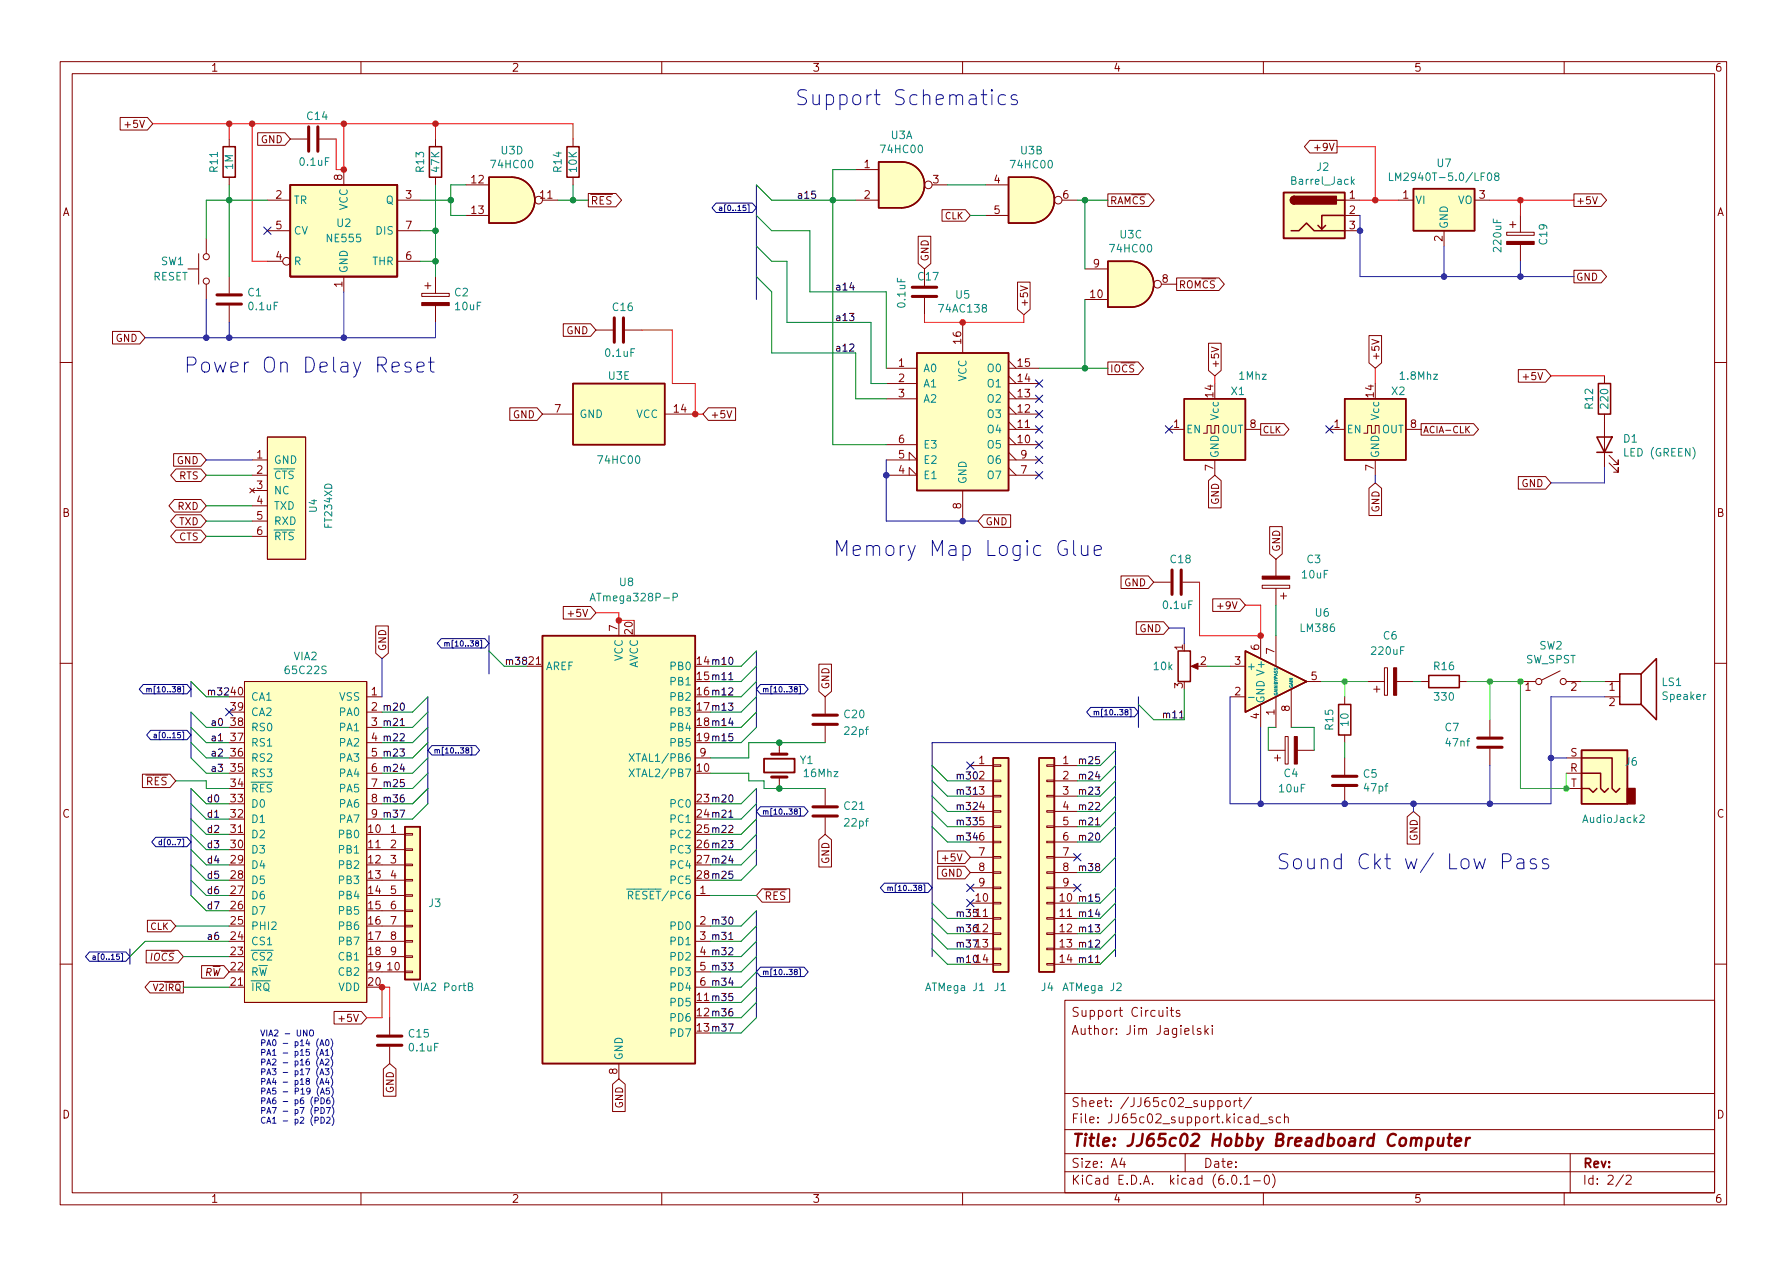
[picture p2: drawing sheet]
<svg xmlns="http://www.w3.org/2000/svg" width="297mm" height="210mm" viewBox="0 0 297 210" stroke-linecap="round" stroke-linejoin="round" font-family="sans-serif">
<defs><g id="words">
<g font-size="3.5" fill="#0000c2">
<text x="132.1" y="17.5">Support Schematics</text>
<text x="30.5" y="62">Power On Delay Reset</text>
<text x="138.4" y="92.4">Memory Map Logic Glue</text>
<text x="212.1" y="144.5">Sound Ckt w/ Low Pass</text>
</g>
<text font-size="2.8" fill="#840000" x="178" y="190.6">Title: JJ65c02 Hobby Breadboard Computer</text>
<g font-size="2.1" fill="#840000">
<text x="178" y="172">Author: Jim Jagielski</text>
<text x="178" y="169">Support Circuits</text>
<text x="178" y="184">Sheet: /JJ65c02_support/</text>
<text x="178" y="186.7">File: JJ65c02_support.kicad_sch</text>
<text x="178" y="196.9">KiCad E.D.A. kicad (6.0.1-0)</text>
<text x="178" y="194.1">Size: A4</text>
<text x="200" y="194.1">Date:</text>
<text x="263" y="194.1">Rev:</text>
<text x="263" y="196.9">Id: 2/2</text>
</g>
<g font-size="1.8" fill="#840000">
<text x="35" y="11.9">1</text>
<text x="85" y="11.9">2</text>
<text x="135" y="11.9">3</text>
<text x="185" y="11.9">4</text>
<text x="235" y="11.9">5</text>
<text x="285" y="11.9">6</text>
<text x="56.9" y="30" transform="rotate(-90 56.9 30)">8</text>
<text x="143.7" y="27.9">1</text>
<text x="10.3" y="35.9">A</text>
<text x="45.9" y="33">2</text>
<text x="67.5" y="33">3</text>
<text x="78.4" y="30.5">12</text>
<text x="78.4" y="35.6">13</text>
<text x="89.8" y="33">11</text>
<text x="98.1" y="34">~{RES}</text>
<text x="143.7" y="33">2</text>
<text x="155.1" y="30.5">3</text>
<text x="165.2" y="30.5">4</text>
<text x="165.2" y="35.6">5</text>
<text x="176.7" y="33">6</text>
<text x="224.3" y="33">1</text>
<text x="224.3" y="35.6">2</text>
<text x="233.2" y="33">1</text>
<text x="245.9" y="33">3</text>
<text x="285.3" y="35.9">A</text>
<text x="45.9" y="38.1">5</text>
<text x="67.5" y="38.1">7</text>
<text x="224.3" y="38.1">3</text>
<text x="239.8" y="40.1" transform="rotate(-90 239.8 40.1)">2</text>
<text x="45.9" y="43.2">4</text>
<text x="56.9" y="47.7" transform="rotate(-90 56.9 47.7)">1</text>
<text x="67.5" y="43.2">6</text>
<text x="181.8" y="44.4">9</text>
<text x="193.2" y="47">8</text>
<text x="181.3" y="49.5">10</text>
<text x="159.8" y="57.1" transform="rotate(-90 159.8 57.1)">16</text>
<text x="149.4" y="61">1</text>
<text x="149.4" y="63.5">2</text>
<text x="169.2" y="63.5">14</text>
<text x="169.2" y="61">15</text>
<text x="92.2" y="68.6">7</text>
<text x="112" y="68.6">14</text>
<text x="149.4" y="66">3</text>
<text x="169.2" y="71.1">11</text>
<text x="169.2" y="68.6">12</text>
<text x="169.2" y="66">13</text>
<text x="195.1" y="71.1">1</text>
<text x="201.7" y="66" transform="rotate(-90 201.7 66)">14</text>
<text x="207.8" y="71.1">8</text>
<text x="221.8" y="71.1">1</text>
<text x="228.3" y="66" transform="rotate(-90 228.3 66)">14</text>
<text x="234.5" y="71.1">8</text>
<text x="42.7" y="76.2">1</text>
<text x="149.4" y="76.2">5</text>
<text x="149.4" y="73.7">6</text>
<text x="169.2" y="73.7">10</text>
<text x="169.7" y="76.2">9</text>
<text x="42.7" y="78.7">2</text>
<text x="42.7" y="81.3">3</text>
<text x="42.7" y="83.8">4</text>
<text x="149.4" y="78.7">4</text>
<text x="169.7" y="78.7">7</text>
<text x="201.7" y="78.2" transform="rotate(-90 201.7 78.2)">7</text>
<text x="228.3" y="78.2" transform="rotate(-90 228.3 78.2)">7</text>
<text x="10.3" y="85.9">B</text>
<text x="42.7" y="86.4">5</text>
<text x="42.7" y="88.9">6</text>
<text x="159.8" y="84.6" transform="rotate(-90 159.8 84.6)">8</text>
<text x="285.3" y="85.9">B</text>
<text x="102.6" y="104.9" transform="rotate(-90 102.6 104.9)">7</text>
<text x="105.2" y="105.4" transform="rotate(-90 105.2 105.4)">20</text>
<text x="87.9" y="110.5">21</text>
<text x="196.6" y="108.1" transform="rotate(-90 196.6 108.1)">1</text>
<text x="199.5" y="110.5">2</text>
<text x="205.2" y="110.5">3</text>
<text x="209.3" y="108.1" transform="rotate(-90 209.3 108.1)">6</text>
<text x="211.8" y="108.7" transform="rotate(-90 211.8 108.7)">7</text>
<text x="217.9" y="113">5</text>
<text x="38.4" y="118.1">39</text>
<text x="38.4" y="115.6">40</text>
<text x="61.7" y="115.6">1</text>
<text x="196.6" y="114.4" transform="rotate(-90 196.6 114.4)">3</text>
<text x="205.2" y="115.6">2</text>
<text x="209.3" y="119.5" transform="rotate(-90 209.3 119.5)">4</text>
<text x="211.8" y="118.9" transform="rotate(-90 211.8 118.9)">1</text>
<text x="214.4" y="118.2" transform="rotate(-90 214.4 118.2)">8</text>
<text x="253.5" y="114.8">1</text>
<text x="261.1" y="114.8">2</text>
<text x="267.5" y="114.8">1</text>
<text x="267.5" y="117.3">2</text>
<text x="38.4" y="125.7">36</text>
<text x="38.4" y="123.2">37</text>
<text x="38.4" y="120.6">38</text>
<text x="116.3" y="125.7">9</text>
<text x="261" y="125.7">S</text>
<text x="22.9" y="130.5">~{RES}</text>
<text x="38.4" y="130.8">34</text>
<text x="38.4" y="128.3">35</text>
<text x="115.9" y="128.3">10</text>
<text x="162.7" y="127">1</text>
<text x="162.7" y="129.5">2</text>
<text x="176.7" y="127">1</text>
<text x="176.7" y="129.5">2</text>
<text x="261" y="128.3">R</text>
<text x="261.1" y="130.8">T</text>
<text x="10.3" y="135.9">C</text>
<text x="38.4" y="135.9">32</text>
<text x="38.4" y="133.3">33</text>
<text x="162.7" y="132.1">3</text>
<text x="162.7" y="134.6">4</text>
<text x="162.7" y="137.2">5</text>
<text x="176.7" y="132.1">3</text>
<text x="176.7" y="134.6">4</text>
<text x="176.7" y="137.2">5</text>
<text x="285.3" y="135.9">C</text>
<text x="38.4" y="143.5">29</text>
<text x="38.4" y="141">30</text>
<text x="38.4" y="138.4">31</text>
<text x="61.2" y="138.4">10</text>
<text x="61.2" y="141">11</text>
<text x="61.2" y="143.5">12</text>
<text x="64.9" y="138.4">1</text>
<text x="64.9" y="141">2</text>
<text x="64.9" y="143.5">3</text>
<text x="162.7" y="142.2">7</text>
<text x="176.7" y="139.7">6</text>
<text x="176.7" y="142.2">7</text>
<text x="38.4" y="148.6">27</text>
<text x="38.4" y="146">28</text>
<text x="61.2" y="146">13</text>
<text x="61.2" y="148.6">14</text>
<text x="64.9" y="146">4</text>
<text x="64.9" y="148.6">5</text>
<text x="116.3" y="148.6">1</text>
<text x="127" y="149.6">~{RES}</text>
<text x="162.2" y="149.9">10</text>
<text x="162.7" y="144.8">8</text>
<text x="162.7" y="147.3">9</text>
<text x="176.7" y="144.8">8</text>
<text x="176.7" y="147.3">9</text>
<text x="38.4" y="153.7">25</text>
<text x="38.4" y="151.1">26</text>
<text x="61.2" y="151.1">15</text>
<text x="61.2" y="153.7">16</text>
<text x="64.9" y="151.1">6</text>
<text x="64.9" y="153.7">7</text>
<text x="38.4" y="161.3">22</text>
<text x="38.4" y="158.7">23</text>
<text x="38.4" y="156.2">24</text>
<text x="61.2" y="156.2">17</text>
<text x="61.2" y="158.7">18</text>
<text x="61.2" y="161.3">19</text>
<text x="64.4" y="161.3">10</text>
<text x="64.9" y="156.2">8</text>
<text x="64.9" y="158.7">9</text>
<text x="38.4" y="163.8">21</text>
<text x="61.2" y="163.8">20</text>
<text x="102.6" y="178.5" transform="rotate(-90 102.6 178.5)">8</text>
<text x="10.3" y="185.9">D</text>
<text x="285.3" y="185.9">D</text>
<text x="35" y="199.9">1</text>
<text x="85" y="199.9">2</text>
<text x="135" y="199.9">3</text>
<text x="185" y="199.9">4</text>
<text x="235" y="199.9">5</text>
<text x="285" y="199.9">6</text>
</g>
<g font-size="1.8" fill="#008484">
<text x="51.1" y="19.9">C14</text>
<text x="148.1" y="23.1">U3A</text>
<text x="36.2" y="28.5" transform="rotate(-90 36.2 28.5)">R11</text>
<text x="38.7" y="28.1" transform="rotate(-90 38.7 28.1)">1M</text>
<text x="49.9" y="27.6">0.1uF</text>
<text x="70.5" y="28.5" transform="rotate(-90 70.5 28.5)">R13</text>
<text x="73" y="28.5" transform="rotate(-90 73 28.5)">47K</text>
<text x="81.8" y="28">74HC00</text>
<text x="83.3" y="25.6">U3D</text>
<text x="93.3" y="28.5" transform="rotate(-90 93.3 28.5)">R14</text>
<text x="95.9" y="28.5" transform="rotate(-90 95.9 28.5)">10K</text>
<text x="146.6" y="25.4">74HC00</text>
<text x="168.2" y="28">74HC00</text>
<text x="169.7" y="25.6">U3B</text>
<text x="218.9" y="28.4">J2</text>
<text x="238.9" y="27.8">U7</text>
<text x="48.8" y="33.9">TR</text>
<text x="57.8" y="35" transform="rotate(-90 57.8 35)">VCC</text>
<text x="64.2" y="33.9">Q</text>
<text x="214.9" y="30.7">Barrel_Jack</text>
<text x="232.4" y="30.1">LM2940T-5.0/LF08</text>
<text x="235.2" y="33.9">VI</text>
<text x="242.3" y="33.9">VO</text>
<text x="48.8" y="39">CV</text>
<text x="54.4" y="40.3">NE555</text>
<text x="56" y="37.7">U2</text>
<text x="62.6" y="39">DIS</text>
<text x="184.7" y="42">74HC00</text>
<text x="186.2" y="39.6">U3C</text>
<text x="240.7" y="38.1" transform="rotate(-90 240.7 38.1)">GND</text>
<text x="249.6" y="41.7" transform="rotate(-90 249.6 41.7)">220uF</text>
<text x="257.2" y="40.6" transform="rotate(-90 257.2 40.6)">C19</text>
<text x="25.4" y="46.6">RESET</text>
<text x="26.8" y="44.1">SW1</text>
<text x="48.8" y="44.1">R</text>
<text x="57.8" y="45.5" transform="rotate(-90 57.8 45.5)">GND</text>
<text x="61.9" y="44.1">THR</text>
<text x="152.7" y="46.6">C17</text>
<text x="41.2" y="49.2">C1</text>
<text x="41.4" y="51.6">0.1uF</text>
<text x="75.6" y="49.2">C2</text>
<text x="75.7" y="51.6">10uF</text>
<text x="101.9" y="51.7">C16</text>
<text x="150.5" y="51" transform="rotate(-90 150.5 51)">0.1uF</text>
<text x="156.3" y="51.9">74AC138</text>
<text x="158.9" y="49.6">U5</text>
<text x="100.7" y="59.3">0.1uF</text>
<text x="101.1" y="63.1">U3E</text>
<text x="153.4" y="61.8">A0</text>
<text x="153.4" y="64.4">A1</text>
<text x="160.7" y="63.4" transform="rotate(-90 160.7 63.4)">VCC</text>
<text x="164.3" y="64.4">O1</text>
<text x="164.3" y="61.8">O0</text>
<text x="204.7" y="65.7">X1</text>
<text x="206" y="63.1">1Mhz</text>
<text x="231.3" y="65.7">X2</text>
<text x="232.9" y="63.1">1.8Mhz</text>
<text x="96.3" y="69.5">GND</text>
<text x="105.7" y="69.5">VCC</text>
<text x="153.4" y="66.9">A2</text>
<text x="164.3" y="69.5">O3</text>
<text x="164.3" y="66.9">O2</text>
<text x="202.6" y="69.7" transform="rotate(-90 202.6 69.7)">Vcc</text>
<text x="229.2" y="69.7" transform="rotate(-90 229.2 69.7)">Vcc</text>
<text x="264.8" y="67.9" transform="rotate(-90 264.8 67.9)">R12</text>
<text x="267.3" y="67.8" transform="rotate(-90 267.3 67.8)">220</text>
<text x="45.5" y="77.1">GND</text>
<text x="99.6" y="77.1">74HC00</text>
<text x="153.4" y="77.1">E2</text>
<text x="153.4" y="74.5">E3</text>
<text x="164.3" y="74.5">O5</text>
<text x="164.3" y="72">O4</text>
<text x="164.3" y="77.1">O6</text>
<text x="197.1" y="72">EN</text>
<text x="202.6" y="76.2" transform="rotate(-90 202.6 76.2)">GND</text>
<text x="203" y="72">OUT</text>
<text x="223.8" y="72">EN</text>
<text x="229.2" y="76.2" transform="rotate(-90 229.2 76.2)">GND</text>
<text x="229.7" y="72">OUT</text>
<text x="269.9" y="73.6">D1</text>
<text x="270.2" y="75.9">LED (GREEN)</text>
<text x="45.5" y="79.6">~{CTS}</text>
<text x="45.5" y="82.2">NC</text>
<text x="153.4" y="79.6">E1</text>
<text x="160.7" y="80.5" transform="rotate(-90 160.7 80.5)">GND</text>
<text x="164.3" y="79.6">O7</text>
<text x="45.5" y="84.7">TXD</text>
<text x="45.5" y="87.2">RXD</text>
<text x="45.5" y="89.8">~{RTS}</text>
<text x="194.6" y="93.6">C18</text>
<text x="217.3" y="93.6">C3</text>
<text x="99" y="99.9">ATmega328P-P</text>
<text x="103" y="97.4">U8</text>
<text x="193.4" y="101.2">0.1uF</text>
<text x="216.5" y="96.1">10uF</text>
<text x="216.3" y="105">LM386</text>
<text x="218.7" y="102.5">U6</text>
<text x="230" y="106.3">C6</text>
<text x="255.9" y="107.9">SW2</text>
<text x="47.6" y="112">65C22S</text>
<text x="48.8" y="109.7">VIA2</text>
<text x="90.7" y="111.4">AREF</text>
<text x="103.5" y="109.9" transform="rotate(-90 103.5 109.9)">VCC</text>
<text x="106" y="111.2" transform="rotate(-90 106 111.2)">AVCC</text>
<text x="111.6" y="111.4">PB0</text>
<text x="111.6" y="113.9">PB1</text>
<text x="191.8" y="111.4">10k</text>
<text x="207.1" y="111.4">+</text>
<text x="228.1" y="108.8">220uF</text>
<text x="238.4" y="111.4">R16</text>
<text x="253.6" y="110.3">SW_SPST</text>
<text x="41.7" y="119">CA2</text>
<text x="41.7" y="116.5">CA1</text>
<text x="56.4" y="116.5">VSS</text>
<text x="56.5" y="119">PA0</text>
<text x="111.6" y="116.5">PB2</text>
<text x="111.6" y="119">PB3</text>
<text x="140.4" y="119.4">C20</text>
<text x="210.2" y="117" transform="rotate(-90 210.2 117)">GND V+</text>
<text x="238.6" y="116.5">330</text>
<text x="276.3" y="114">LS1</text>
<text x="276.5" y="116.3">Speaker</text>
<text x="41.7" y="124.1">RS1</text>
<text x="41.7" y="121.5">RS0</text>
<text x="56.5" y="121.5">PA1</text>
<text x="56.5" y="124.1">PA2</text>
<text x="111.6" y="121.5">PB4</text>
<text x="111.6" y="124.1">PB5</text>
<text x="140.5" y="122.1">22pf</text>
<text x="221.6" y="121.3" transform="rotate(-90 221.6 121.3)">R15</text>
<text x="224.2" y="120.6" transform="rotate(-90 224.2 120.6)">10</text>
<text x="240.2" y="121.5">C7</text>
<text x="240.4" y="124.1">47nf</text>
<text x="41.7" y="131.7">~{RES}</text>
<text x="41.7" y="129.2">RS3</text>
<text x="41.7" y="126.6">RS2</text>
<text x="56.5" y="126.6">PA3</text>
<text x="56.5" y="129.2">PA4</text>
<text x="56.5" y="131.7">PA5</text>
<text x="105.5" y="129.2">XTAL2/PB7</text>
<text x="105.5" y="126.6">XTAL1/PB6</text>
<text x="133" y="127">Y1</text>
<text x="133.8" y="129.2">16Mhz</text>
<text x="212.7" y="131.7">10uF</text>
<text x="213.5" y="129.2">C4</text>
<text x="226.6" y="129.3">C5</text>
<text x="226.8" y="131.6">47pf</text>
<text x="270.2" y="127.2">J6</text>
<text x="41.7" y="136.8">D1</text>
<text x="41.7" y="134.2">D0</text>
<text x="56.5" y="134.2">PA6</text>
<text x="56.5" y="136.8">PA7</text>
<text x="111.6" y="134.2">PC0</text>
<text x="111.6" y="136.8">PC1</text>
<text x="140.4" y="134.6">C21</text>
<text x="140.5" y="137.4">22pf</text>
<text x="263.3" y="136.8">AudioJack2</text>
<text x="41.7" y="141.9">D3</text>
<text x="41.7" y="139.3">D2</text>
<text x="56.5" y="139.3">PB0</text>
<text x="56.5" y="141.9">PB1</text>
<text x="111.6" y="139.3">PC2</text>
<text x="111.6" y="141.9">PC3</text>
<text x="41.7" y="149.5">D6</text>
<text x="41.7" y="146.9">D5</text>
<text x="41.7" y="144.4">D4</text>
<text x="56.5" y="144.4">PB2</text>
<text x="56.5" y="146.9">PB3</text>
<text x="56.5" y="149.5">PB4</text>
<text x="103.9" y="149.5">~{RESET}/PC6</text>
<text x="111.6" y="144.4">PC4</text>
<text x="111.6" y="146.9">PC5</text>
<text x="41.7" y="154.6">PHI2</text>
<text x="41.7" y="152">D7</text>
<text x="56.5" y="152">PB5</text>
<text x="56.5" y="154.6">PB6</text>
<text x="71.3" y="150.7">J3</text>
<text x="111.6" y="154.6">PD0</text>
<text x="41.7" y="159.6">~{CS2}</text>
<text x="41.7" y="157.1">CS1</text>
<text x="56.4" y="159.6">CB1</text>
<text x="56.5" y="157.1">PB7</text>
<text x="111.6" y="157.1">PD1</text>
<text x="111.6" y="159.6">PD2</text>
<text x="41.7" y="164.7">~{IRQ}</text>
<text x="41.7" y="162.2">R~{W}</text>
<text x="56.2" y="164.7">VDD</text>
<text x="56.4" y="162.2">CB2</text>
<text x="69.1" y="164.7">VIA2 PortB</text>
<text x="111.6" y="167.3">PD5</text>
<text x="111.6" y="162.2">PD3</text>
<text x="111.6" y="164.7">PD4</text>
<text x="154.1" y="164.7">ATMega J1</text>
<text x="165.3" y="164.7">J1</text>
<text x="173.1" y="164.7">J4</text>
<text x="176.9" y="164.7">ATMega J2</text>
<text x="68" y="172.4">C15</text>
<text x="111.6" y="169.8">PD6</text>
<text x="111.6" y="172.3">PD7</text>
<text x="68.1" y="174.7">0.1uF</text>
<text x="103.5" y="176.3" transform="rotate(-90 103.5 176.3)">GND</text>
</g>
<g font-size="1.8">
<text x="115.9" y="110.5">14 m10</text>
<text x="115.9" y="113">15 m11</text>
<text x="61.7" y="118.1">2 m20</text>
<text x="115.9" y="115.6">16 m12</text>
<text x="115.9" y="118.1">17 m13</text>
<text x="61.7" y="120.6">3 m21</text>
<text x="61.7" y="123.2">4 m22</text>
<text x="61.7" y="125.7">5 m23</text>
<text x="115.9" y="120.6">18 m14</text>
<text x="115.9" y="123.2">19 m15</text>
<text x="61.7" y="128.3">6 m24</text>
<text x="61.7" y="130.8">7 m25</text>
<text x="61.7" y="133.3">8 m36</text>
<text x="61.7" y="135.9">9 m37</text>
<text x="115.9" y="133.3">23 m20</text>
<text x="115.9" y="135.9">24 m21</text>
<text x="115.9" y="138.4">25 m22</text>
<text x="115.9" y="141">26 m23</text>
<text x="115.9" y="143.5">27 m24</text>
<text x="162.7" y="139.7">6</text>
<text x="115.9" y="146">28 m25</text>
<text x="176.2" y="149.9">10 m15</text>
<text x="116.3" y="153.7">2 m30</text>
<text x="176.2" y="152.4">11 m14</text>
<text x="176.2" y="154.9">12 m13</text>
<text x="116.3" y="156.2">3 m31</text>
<text x="116.3" y="158.7">4 m32</text>
<text x="116.3" y="161.3">5 m33</text>
<text x="176.2" y="157.5">13 m12</text>
<text x="176.2" y="160">14 m11</text>
<text x="115.9" y="166.4">11 m35</text>
<text x="116.3" y="163.8">6 m34</text>
<text x="115.9" y="168.9">12 m36</text>
<text x="115.9" y="171.4">13 m37</text>
</g>
<g font-size="1.7" fill="#840000">
<text x="21.2" y="21.3">+5V</text>
<text x="43.4" y="23.8">GND</text>
<text x="218.9" y="25.1">+9V</text>
<text x="184.4" y="34">RAM~{CS}</text>
<text x="261.9" y="34">+5V</text>
<text x="154.4" y="43.5" transform="rotate(-90 154.4 43.5)">GND</text>
<text x="195.9" y="47.9">ROM~{CS}</text>
<text x="261.9" y="46.7">GND</text>
<text x="170.9" y="51.1" transform="rotate(-90 170.9 51.1)">+5V</text>
<text x="19.2" y="56.8">GND</text>
<text x="94.2" y="55.5">GND</text>
<text x="184.4" y="61.9">IO~{CS}</text>
<text x="202.6" y="61.3" transform="rotate(-90 202.6 61.3)">+5V</text>
<text x="229.3" y="60" transform="rotate(-90 229.3 60)">+5V</text>
<text x="253.6" y="63.2">+5V</text>
<text x="85.3" y="69.5">GND</text>
<text x="118" y="69.5">+5V</text>
<text x="29.4" y="77.1">GND</text>
<text x="29.8" y="79.7">RTS</text>
<text x="202.6" y="83.9" transform="rotate(-90 202.6 83.9)">GND</text>
<text x="252.9" y="80.9">GND</text>
<text x="29.6" y="84.8">RXD</text>
<text x="29.8" y="87.3">TXD</text>
<text x="29.8" y="89.8">CTS</text>
<text x="163.8" y="87.3">GND</text>
<text x="229.3" y="85.1" transform="rotate(-90 229.3 85.1)">GND</text>
<text x="212.8" y="91.8" transform="rotate(-90 212.8 91.8)">GND</text>
<text x="186.9" y="97.5">GND</text>
<text x="202.8" y="101.3">+9V</text>
<text x="94.9" y="102.5">+5V</text>
<text x="189.4" y="105.1">GND</text>
<text x="64.2" y="108.3" transform="rotate(-90 64.2 108.3)">GND</text>
<text x="137.8" y="114.6" transform="rotate(-90 137.8 114.6)">GND</text>
<text x="137.8" y="143.6" transform="rotate(-90 137.8 143.6)">GND</text>
<text x="157.1" y="143.2">+5V</text>
<text x="235.6" y="139.8" transform="rotate(-90 235.6 139.8)">GND</text>
<text x="156.4" y="145.7">GND</text>
<text x="23.9" y="159.7">IO~{CS}</text>
<text x="32.8" y="162.2">R~{W}</text>
<text x="56.8" y="169.8">+5V</text>
<text x="65.5" y="181.7" transform="rotate(-90 65.5 181.7)">GND</text>
<text x="103.6" y="184.2" transform="rotate(-90 103.6 184.2)">GND</text>
</g>
<g font-size="1.7">
<text x="133.1" y="33">a15</text>
<text x="139.5" y="48.3">a14</text>
<text x="139.5" y="53.3">a13</text>
<text x="139.5" y="58.4">a12</text>
<text x="83.8" y="110.5">m38</text>
<text x="34.3" y="115.6">m32</text>
<text x="193" y="119.4">m11</text>
<text x="34.9" y="120.7">a0</text>
<text x="34.9" y="123.2">a1</text>
<text x="34.9" y="125.7">a2</text>
<text x="34.9" y="128.3">a3</text>
<text x="158.7" y="129.5">m30</text>
<text x="179.1" y="129.5">m24</text>
<text x="179.1" y="127">m25</text>
<text x="34.3" y="135.9">d1</text>
<text x="34.3" y="133.4">d0</text>
<text x="158.7" y="132.1">m31</text>
<text x="158.7" y="134.6">m32</text>
<text x="158.7" y="137.2">m33</text>
<text x="179.1" y="137.2">m21</text>
<text x="179.1" y="132.1">m23</text>
<text x="179.1" y="134.6">m22</text>
<text x="34.3" y="143.5">d4</text>
<text x="34.3" y="138.4">d2</text>
<text x="34.3" y="141">d3</text>
<text x="158.7" y="139.7">m34</text>
<text x="179.1" y="139.7">m20</text>
<text x="34.3" y="146.1">d5</text>
<text x="34.3" y="148.6">d6</text>
<text x="179.1" y="144.8">m38</text>
<text x="34.3" y="151.1">d7</text>
<text x="158.7" y="154.9">m3612</text>
<text x="158.7" y="152.4">m3511</text>
<text x="34.3" y="156.2">a6</text>
<text x="158.7" y="160">m1014</text>
<text x="158.7" y="157.5">m3713</text>
</g>
<g font-size="1.7" fill="#008484">
<text x="52.7" y="85.1" transform="rotate(-90 52.7 85.1)">U4</text>
<text x="55.2" y="87.6" transform="rotate(-90 55.2 87.6)">FT234XD</text>
</g>
<g font-size="1.5" fill="#840000">
<text x="157.1" y="36.4">CLK</text>
<text x="209.8" y="72">CLK</text>
<text x="236.5" y="72">ACIA-CLK</text>
<text x="25" y="154.5">CLK</text>
<text x="24.5" y="164.7">V2~{IRQ}</text>
</g>
<g font-size="1.4" fill="#0000c2">
<text x="43.2" y="172.2">VIA2 - UNO</text>
<text x="43.2" y="173.9">PA0 - p14 (A0)</text>
<text x="43.2" y="175.5">PA1 - p15 (A1)</text>
<text x="43.2" y="177.1">PA2 - p16 (A2)</text>
<text x="43.2" y="178.7">PA3 - p17 (A3)</text>
<text x="43.2" y="180.3">PA4 - p18 (A4)</text>
<text x="43.2" y="181.9">PA5 - P19 (A5)</text>
<text x="43.2" y="183.5">PA6 - p6 (PD6)</text>
<text x="43.2" y="185.1">PA7 - p7 (PD7)</text>
<text x="43.2" y="186.7">CA1 - p2 (PD2)</text>
</g>
<g font-size="1.2" fill="#000084">
<text x="120.6" y="35">a[0..15]</text>
<text x="75" y="107.4">m[10..38]</text>
<text x="25.5" y="115.1">m[10..38]</text>
<text x="126.6" y="115.1">m[10..38]</text>
<text x="183" y="118.9">m[10..38]</text>
<text x="26.6" y="122.7">a[0..15]</text>
<text x="72" y="125.2">m[10..38]</text>
<text x="126.6" y="135.4">m[10..38]</text>
<text x="27.2" y="140.5">d[0..7]</text>
<text x="148.7" y="148.1">m[10..38]</text>
<text x="16.4" y="159.5">a[0..15]</text>
<text x="126.6" y="162">m[10..38]</text>
</g>
<g font-size=".7" fill="#008484">
<text x="212.3" y="115.7" transform="rotate(-90 212.3 115.7)">GAIN BYPASS</text>
<text x="214.9" y="114.4" transform="rotate(-90 214.9 114.4)">GAIN</text>
</g>
</g></defs>
<g fill="none" stroke="#840000" stroke-width=".17">
<path d="M10 10.2h277v190.1h-277zM12 12.2h273v186.1h-273zM20 19.5h4.5l.9 1.1-.9 1h-4.5zM60 10.2v2M110 10.2v2M160 10.2v2M210 10.2v2M260 10.2v2M34.3 39.6v2.6M38.1 23.1v1.3M38.1 29.5v1.2M42.8 22.1h4.6l.9 1-.9 1.1h-4.6z"/>
<path d="M44.4 33.3h3.9M44.4 38.3h3.9M48.3 23.1h2.8M53.1 23.1h2.8M57.1 28.2v2.5M66 33.3h3.8M66 38.3h3.8M72.4 23.1v1.3M72.4 29.5v1.2M77.5 30.7h3.8M77.5 35.8h3.8M90.2 33.3h2.5"/>
<path d="M95.2 23.1v1.3M95.2 29.5v1.2M97.8 32.2h4.6l.9 1.1-.9 1.1h-4.6zM142.2 28.2h3.8M142.2 33.3h3.8M152.6 39.3h2.1v4.5l-1 .9-1.1-.9zM154.9 30.7h2.6M156.6 34.9h3.9l.8 .9-.8 1h-3.9zM163.8 30.7h3.8M163.8 35.8h3.8M176.5 33.3h2.6M184.1 32.2h6.9l.9 1.1-.9 1h-6.9z"/>
<path d="M217.7 23.3h4.5v2.1h-4.5l-.9-1zM223.5 33.3h2.6M223.5 38.3h2.6M223.5 35.8h2.6M232.4 33.3h2.5M240 38.3v2.6M245.1 33.3h2.5M250.4 38.6h4.6v.5h-4.6zM251 37.3h1M251.5 36.8v1M252.7 35.8v2.8M261.6 32.2h4.6l.9 1.1-.9 1h-4.6z"/>
<path d="M264.7 32.7l.4 1.2 .4-1.2M18.7 55.1h4.5l.9 1-.9 1.1h-4.5zM31.2 44.7h1.8M33 42.2v5M34.3 47.2v2.6M38.1 46v2.8M38.1 50.8v2.8M44.4 43.4h2.6M57.1 46v2.5M66 43.4h3.8M70.1 48.8h4.6v.5h-4.6zM70.6 47.5h1"/>
<path d="M71.1 47v1M72.4 46v2.8M72.4 50.8v2.8M93.6 53.8h4.6l.9 1.1-.9 1h-4.6zM99.1 54.9h2.8M103.9 54.9h2.8M153.7 44.7v2.8M153.7 49.5v2.8M160 53.6v5.1M167.6 59.9l1.3 1.3M169.1 46.9h2.1v4.5l-1 .9-1.1-.9zM169.6 47.5l1.2 .4-1.2 .4"/>
<path d="M180.3 44.7h3.8M180.3 49.8h3.8M193 47.2h2.6M195.6 46.2h7l.9 1-.9 1.1h-7zM200.9 57h2.1v4.6l-1.1 .9-1-.9zM201.4 57.7l1.2 .4-1.2 .4M227.6 55.8h2v4.5l-1 .9-1-.9zM228 56.4l1.2 .4-1.2 .4M252.7 40.6v2.8M261.6 44.9h4.6l.9 1.1-.9 1h-4.6zM10 60.2h2M28.9 75.4h4.5l.9 1-.9 1.1h-4.5z"/>
<path d="M29.3 77.9h4.1l.9 1.1-.9 1h-4.1l-.9-1zM41.9 79h2.5M41.9 76.4h2.5M44.4 72.6h6.4v20.4h-6.4zM84.7 67.8h4.6l.9 1-.9 1.1h-4.6zM90.2 68.8h5M110.5 68.8h5.1M117.7 67.8h4.6v2.1h-4.6l-.9-1.1zM120.8 68.3l.4 1.2 .4-1.2M147.3 79h5.1l-1.3-1.3v1.3M147.3 76.4h5.1l-1.3-1.2v1.2M147.3 61.2h5.1"/>
<path d="M147.3 73.9h5.1M147.3 66.3h5.1M147.3 63.7h5.1M167.6 71.4h5.1M167.6 68.8h5.1M167.6 61.2h5.1M167.6 73.9h5.1M167.6 72.6l1.3 1.3M167.6 70.1l1.3 1.3M167.6 67.6l1.3 1.2M167.6 66.3h5.1M167.6 65l1.3 1.3"/>
<path d="M167.6 63.7h5.1M167.6 62.5l1.3 1.2M167.6 79h5.1M167.6 76.4h5.1M167.6 77.7l1.3 1.3M167.6 75.2l1.3 1.2M184.1 60.2h5.1l.9 1-.9 1.1h-5.1zM194.3 71.4h2.5M200 72h.7v-1.3h.6v1.3h.6v-1.3h.7v1.3M200.9 79.9l1-.9 1.1 .9v4.5h-2.1zM201.9 76.4v2.6M207 71.4h2.5"/>
<path d="M209.5 70.4h3.9l.9 1-.9 .9h-3.9zM221 71.4h2.5M226.7 72h.6v-1.3h.7v1.3h.6v-1.3h.6v1.3M228.6 76.4v2.6M233.7 71.4h2.5M236.2 70.4h8.7l.9 1-.9 .9h-8.7zM243.8 71.3l.5 .6M244.3 70.8l-.7 .7M252.4 61.4h4.5l.9 1.1-.9 1h-4.5zM252.4 79.2h4.5l.9 1.1-.9 1h-4.5zM266.7 62.5v1.2M266.7 68.8v8.9"/>
<path d="M267.5 77l1.5 1.5v-.8v.8h-.8M267.5 75.7l1.5 1.5v-.8v.8h-.8M285 60.2h2M29 83h4.4l.9 1.1-.9 1h-4.4l-.9-1zM29.3 85.6h4.1l.9 1-.9 1.1h-4.1l-.9-1.1zM29.3 88.1h4.1l.9 1-.9 1.1h-4.1l-.9-1.1zM41.5 81.1l.8 .8M41.9 81.5h2.5M41.9 84.1h2.5M41.9 86.6h2.5M41.9 89.1h2.5M42.3 81.1l-.8 .8"/>
<path d="M160 81.5v5.1M163.5 85.6h4.5v2.1h-4.5l-.9-1.1zM186.3 95.7h4.6l.9 1.1-.9 1h-4.6zM191.8 96.8h2.8M196.6 96.8h2.8M201.6 99.5h4.5l.9 1.1-.9 1h-4.5zM209.8 97.3h4.6v.5h-4.6zM211 87.5h2.1v4.6l-1 .9-1.1-.9zM212.1 93v2.8M212.1 97.8v2.8M212.9 99.1h1M213.4 98.5v1.1"/>
<path d="M227.6 81.2l1-.9 1 .9v4.5h-2zM10 110.2h2M40.6 113.3h20.4v53.3h-20.4zM61 115.8h2.5M61 118.4h2.5M62.5 104h2v4.6l-1 .9-1-.9zM87.6 110.7h2.6M93.6 100.8h4.6l.9 1-.9 1.1h-4.6zM102.9 103.1v2.6M136.1 110.4h2.1v4.5l-1 .9-1.1-.9zM137.2 115.8v2.8M188.9 103.3h4.5l.9 1.1-.9 1h-4.5z"/>
<path d="M198.4 110.7h1M204.5 115.8h2.5M204.5 110.7h2.5M209.5 105.7v3.8M209.5 117.1v3.8M212.1 105.7v5M212.1 115.8v5.1M214.6 114.5v6.4M217.2 113.3h2.5M223.5 115.8v1.3M227.3 113.3h2.8M228.3 114.5h1.1"/>
<path d="M228.9 114v1.1M230.1 111h.5v4.6h-.5zM232.2 113.3h2.7M236.2 113.3h1.3M242.6 113.3h1.2M247.6 119.6v2.8M252.7 113.3h2.6M259.3 111.5l-3 1.5M260.3 113.3h2.6M266.7 115.8h2.5M266.7 113.3h2.5M285 110.2h2"/>
<path d="M23.7 128.7h4.6l.9 1.1-.9 1.1h-4.6zM38.1 138.7h2.5M61 120.9h2.5M61 123.4h2.5M61 126h2.5M61 128.5h2.5M61 131.1h2.5M61 133.6h2.5M61 136.1h2.5M63.5 138.7h3.8M67.3 138.6h1.3v.2h-1.3zM115.6 126h2.5"/>
<path d="M129.5 123.4v1.9M129.5 129.2v1.9M136.1 139.6l1.1-.9 1 .9v4.5h-2.1zM137.2 120.6v2.8M137.2 131.1v2.8M137.2 135.9v2.8M161.3 127.2h3.8M161.3 129.8h3.8M161.3 132.3h3.8M161.3 134.9h3.8M161.3 137.4h3.8M161.3 139.9h3.8"/>
<path d="M165.1 139.8h1.3v.3h-1.3zM165.1 137.3h1.3v.2h-1.3zM165.1 134.7h1.3v.3h-1.3zM165.1 132.2h1.3v.3h-1.3zM165.1 129.7h1.3v.2h-1.3zM165.1 127.1h1.3v.3h-1.3zM174 139.8h1.3v.3h-1.3zM174 137.3h1.3v.2h-1.3zM174 134.7h1.3v.3h-1.3zM174 132.2h1.3v.3h-1.3zM174 129.7h1.3v.2h-1.3zM174 127.1h1.3v.3h-1.3z"/>
<path d="M175.3 127.2h3.8M175.3 129.8h3.8M175.3 132.3h3.8M175.3 134.9h3.8M175.3 137.4h3.8M175.3 139.9h3.8M210.8 124.7h2.8M211.8 126h1.1M212.3 125.5v1M213.6 122.4h.5v4.6h-.5zM215.6 124.7h2.8M223.5 122.2v1.2"/>
<path d="M223.5 126v2.8M223.5 130.8v2.8M233.9 135.8l1-.9 1.1 .9v4.5h-2.1zM247.6 124.5v2.7M260.3 126h2.6M260.3 128.5h2.6M260.3 131.1h2.6M24.3 158h5.3l.9 1-.9 1h-5.3zM24.5 153h3.9l.8 .9-.8 1h-3.9zM61 141.2h6.3M63.5 148.8h3.8M63.5 153.9h3.8"/>
<path d="M63.5 156.5h3.8M63.5 159h3.8M63.5 143.8h3.8M63.5 146.3h3.8M63.5 151.4h3.8M67.3 158.9h1.3v.2h-1.3zM67.3 156.3h1.3v.3h-1.3zM67.3 153.8h1.3v.2h-1.3zM67.3 151.3h1.3v.2h-1.3zM67.3 148.7h1.3v.3h-1.3zM67.3 146.2h1.3v.2h-1.3zM67.3 143.6h1.3v.3h-1.3z"/>
<path d="M67.3 141.1h1.3v.2h-1.3zM115.6 148.8h2.5M115.6 153.9h2.5M115.6 156.5h2.5M115.6 159h2.5M126.7 147.7h4.6v2.2h-4.6l-1-1.1zM155.9 141.4h4.5l.9 1.1-.9 1h-4.5zM155.9 144h4.5l.9 1-.9 1.1h-4.5zM161.3 150.1h3.8M161.3 152.6h3.8M161.3 155.2h3.8M161.3 157.7h3.8"/>
<path d="M161.3 142.5h3.8M161.3 145h3.8M161.3 147.6h3.8M165.1 157.6h1.3v.3h-1.3zM165.1 155.1h1.3v.2h-1.3zM165.1 152.5h1.3v.3h-1.3zM165.1 150h1.3v.2h-1.3zM165.1 147.4h1.3v.3h-1.3zM165.1 144.9h1.3v.3h-1.3zM165.1 142.4h1.3v.2h-1.3zM174 157.6h1.3v.3h-1.3zM174 155.1h1.3v.2h-1.3z"/>
<path d="M174 152.5h1.3v.3h-1.3zM174 150h1.3v.2h-1.3zM174 147.4h1.3v.3h-1.3zM174 144.9h1.3v.3h-1.3zM174 142.4h1.3v.2h-1.3zM175.3 150.1h3.8M175.3 152.6h3.8M175.3 155.2h3.8M175.3 157.7h3.8M175.3 142.5h3.8M175.3 145h3.8M175.3 147.6h3.8"/>
<path d="M10 160.2h2M24.9 163.1h5.6v1.9h-5.6l-.8-.9zM33.5 160.5h3.7l.9 1-.9 1.1h-3.7zM38.1 164.1h2.5M55.5 168.1h4.6l.9 1.1-.9 1h-4.6zM63.5 161.5h3.8M63.7 177.7l1.1-.9 1 .9v4.5h-2.1zM64.8 169.2v2.8M64.8 174v2.8M67.3 161.4h1.3v.3h-1.3zM102.9 176.8v2.5M115.6 164.1h2.5"/>
<path d="M115.6 161.5h2.5M161.3 160.3h3.8M165.1 160.1h1.3v.3h-1.3zM174 160.1h1.3v.3h-1.3zM175.3 160.3h3.8M177 166.3h108v32h-108zM194 167.4v.2M194 167.9v1M194.5 167.9h.6M194.7 167.4v1.3l.1 .2h.3M196.1 168l-.4-.1-.2 .2 .1 .3 .5 .1v.4h-.6M198.3 170.4v1.3l.2 .2"/>
<path d="M199.6 171l-.4-.1-.2 .2 .1 .3 .5 .1v.4h-.6M200.3 170.4v1.5M200.4 171.4l.5 .5M200.9 170.9l-.6 .6M201.5 170.4v.2M201.5 170.9v1M285 160.2h2M60 198.3v2M101.8 180.2l1.1-.9 1 .9v4.5h-2.1zM110 198.3v2M160 198.3v2M177 194.8h108"/>
<path d="M177 191.8h108M177 187.8h108M177 181.8h108M186.5 192.5l-.4 1h1M186.9 193v1M197 191.8v3M202.4 183l.5-.1 .2 .3v.4l-.1 .3h-.6M203.8 183.1l.2-.2 .4 .2 .1 .5-.1 .3h-.4l-.2-.1zM204.9 195.4l.2-.1a.81 .81 0 0 1 .3 1.4l-.2 .1a.81 .81 0 0 1-.3-1.3zM205.1 182.9v1M205.6 182.9l-.3 .1-.2 .2M205.9 182.9h.5"/>
<path d="M206.1 182.4v1.3v.2h.3M206.2 196.7v.1M206.9 195.8l.4-.5v1.5M206.9 196.8h.8M208 182.4l-1.3 1.9M208.4 196.3h1.1M209.1 185.7l-.4-.1-.3 .3v.4l.2 .3h.5M209.1 185.1v1.5M209.5 186.8h1.1M210 198.3v2M210.4 195.4l.1-.1a.81 .81 0 0 1 .4 1.4l-.3 .1a.81 .81 0 0 1-.3-1.3zM211.5 195.1a1.72 1.72 0 0 1 0 2.3"/>
<path d="M211.5 185.7l-.4-.1-.2 .2 .1 .3 .5 .1v.4h-.6M212.9 185.7l-.5-.1-.3 .3v.4l.2 .3h.6M213.5 185.8l.2-.2 .4 .1v.9M213.5 185.1v1.5M260 198.3v2M261 191.8v6.5M269.9 195.3l-1.3 1.9M270.3 195.5l.2-.2h.4l.2 .2 .1 .3-.1 .2-.9 .8h1"/>
<circle cx="89.5" cy="33.3" r=".63"/>
<circle cx="154.3" cy="30.7" r=".63"/>
<circle cx="175.9" cy="33.3" r=".63"/>
<circle cx="34.3" cy="46.7" r=".51"/>
<circle cx="34.3" cy="42.7" r=".51"/>
<circle cx="47.6" cy="43.4" r=".63"/>
<circle cx="192.4" cy="47.2" r=".63"/>
<circle cx="255.8" cy="113.3" r=".51"/>
<circle cx="259.8" cy="113.3" r=".51"/>
</g>
<path d="M237.3 189.2l.2-.1 .5 .1 .2 .3-.1 .6a.66 .66 0 0 1-1 .3M237.3 189.1l-.3 2M239.1 189.1l-.1 1.3a.57 .57 0 0 0 .8-.1M240 189.1l-.2 1.4M240.6 189.1h.8M241 188.5l-.2 1.7 .1 .2 .3 .1M241.9 189.8l1-.2-.1-.4-.5-.1-.4 .3v1l.2 .1 .6-.1M243.8 189.1l-.2 1.4M244.3 189.1a.59 .59 0 0 0-.6 .4" fill="none" stroke="#840000" stroke-width=".4"/>
<g fill="#ffffc2" stroke="#ffffc2" stroke-width=".17">
<path d="M40.6 113.3h20.4v53.3h-20.4z"/>
<path d="M149.9 26.9a3.8 3.8 0 0 1 3.8 3.8 3.8 3.8 0 0 1-3.8 3.8z"/>
<path d="M146 26.9h3.9v7.6h-3.9z"/>
<path d="M48.3 30.7h17.7v15.3h-17.7z"/>
<path d="M223.5 66.3h10.2v10.1h-10.2z"/>
<path d="M95.2 63.7h15.3v10.2h-15.3z"/>
<path d="M213.4 32h10.1v7.6h-10.1z"/>
<path d="M234.9 31.4h10.2v6.9h-10.2z"/>
<path d="M207 108.2l10.2 5.1-10.2 5.1z"/>
<path d="M165.1 126h2.5v35.5h-2.5z"/>
<path d="M85.1 29.5a3.8 3.8 0 0 1 3.8 3.8 3.8 3.8 0 0 1-3.8 3.8z"/>
<path d="M81.3 29.5h3.8v7.6h-3.8z"/>
<path d="M172.7 126h2.6v35.5h-2.6z"/>
<path d="M90.2 105.7h25.4v71.1h-25.4z"/>
<path d="M188 43.4a3.8 3.8 0 0 1 3.8 3.8 3.8 3.8 0 0 1-3.8 3.8z"/>
<path d="M184.1 43.4h3.9v7.6h-3.9z"/>
<path d="M67.3 137.4h2.5v25.4h-2.5z"/>
<path d="M196.8 66.3h10.2v10.1h-10.2z"/>
<path d="M262.9 124.7h7.6v8.9h-7.6z"/>
<path d="M152.4 58.7h15.2v22.8h-15.2z"/>
<path d="M171.5 29.5a3.8 3.8 0 0 1 3.8 3.8 3.8 3.8 0 0 1-3.8 3.8z"/>
<path d="M167.6 29.5h3.8v7.6h-3.8z"/>
<path d="M44.4 72.6h6.4v20.4h-6.4z"/>
</g>
<g fill="none" stroke="#840000" stroke-width=".25">
<path d="M37.1 24.4h2v5.1h-2zM48.3 30.7h17.7v15.3h-17.7zM71.4 24.4h2v5.1h-2zM81.3 29.5h3.8a3.8 3.8 0 0 1 3.8 3.8 3.8 3.8 0 0 1-3.8 3.8h-3.8zM94.2 24.4h2.1v5.1h-2.1zM146 26.9h3.9a3.8 3.8 0 0 1 3.8 3.8 3.8 3.8 0 0 1-3.8 3.8h-3.9zM167.6 29.5h3.9a3.8 3.8 0 0 1 3.8 3.8 3.8 3.8 0 0 1-3.8 3.8h-3.9zM213.4 32h10.1v7.6h-10.1zM214.6 38.3h1.3l1.3-1.2 1.2 1.2h5.1M215.1 32.6a.64 .64 0 0 0-.6 .7 .64 .64 0 0 0 .6 .6M220.3 37.5l-.6 .6M222.2 33.3h1.3"/>
<path d="M223.5 35.8h-3.8v2.3l-.6-.6M234.9 31.4h10.2v6.9h-10.2zM152.4 58.7h15.2v22.8h-15.2zM184.1 43.4h3.9a3.8 3.8 0 0 1 3.8 3.8 3.8 3.8 0 0 1-3.8 3.8h-3.9zM95.2 63.7h15.3v10.2h-15.3zM196.8 66.3h10.2v10.1h-10.2zM223.5 66.3h10.2v10.1h-10.2zM265.4 72.6h2.6l-1.3 2.6zM265.4 75.2h2.6M265.7 63.7h2v5.1h-2zM90.2 105.7h25.4v71.1h-25.4zM195.8 108.2h2.1v5.1h-2.1z"/>
<path d="M207 108.2l10.2 5.1-10.2 5.1zM222.5 117.1h2v5.1h-2zM237.5 112.3h5.1v2h-5.1zM269.2 112h3.6v5.1h-3.6zM272.8 112l2.5-2.5v10.1l-2.5-2.5M67.3 137.4h2.5v25.4h-2.5zM165.1 126h2.5v35.5h-2.5zM172.7 126h2.6v35.5h-2.6zM262.9 124.7h7.6v8.9h-7.6zM262.9 131.1h1.3l.6 .6 .6-.6M262.9 128.5h3.2v2.6l.6 .6 .6-.6M262.9 126h5.1v5.1l.6 .6 .6-.6"/>
</g>
<g fill="none" stroke="#840000" stroke-width=".51">
<path d="M51.3 21.1v4M52.8 21.1v4M36.1 50.5h4M36.1 49h4M102.1 52.8v4.1M103.6 52.8v4.1M151.6 47.7h4.1M151.6 49.3h4.1M194.8 94.7v4.1M196.3 94.7v4.1M135.1 118.9h4.1M128.3 129.2h2.5"/>
<path d="M128.3 125.3h2.5M135.1 135.6h4.1M135.1 134.1h4.1M135.1 120.4h4.1M221.5 130.6h4.1M221.5 129h4.1M245.6 124.2h4.1M245.6 122.7h4.1M62.7 173.7h4.1M62.7 172.2h4.1"/>
</g>
<g fill="#840000" stroke="#840000" stroke-width=".17">
<path d="M250.4 40.1h4.6v.5h-4.6z"/>
<path d="M231.6 111h.6v4.6h-.6z"/>
<path d="M209.8 95.8h4.6v.5h-4.6z"/>
<path d="M70.1 50.3h4.6v.5h-4.6z"/>
<path d="M215.1 122.4h.5v4.6h-.5z"/>
<path d="M198 110.7l1.1-.5v1z"/>
</g>
<path d="M127 126.1h5.1v2.3h-5.1z" fill="none" stroke="#840000" stroke-width=".3"/>
<g fill="#840000" stroke="#840000" stroke-width=".25">
<path d="M214.7 32.8l.4-.2v1.3a.64 .64 0 0 1-.5-.4 .64 .64 0 0 1 .1-.7z"/>
<path d="M215.1 32.6h7v1.3h-7z"/>
<path d="M270.5 131.1h1.3v2.5h-1.3z"/>
</g>
<g fill="none" stroke="#008484" stroke-width=".17">
<path d="M224.8 30.2l.3 .4M225.1 29.8l-.5 .5M231 28.7v1.3h.6M248.7 29.3l-.3-.3 .1-.1 .2-.2 .3 .1 .2 .2-.1 .2-.5 .1-.2 .2v.3l.3 .2 .3-.1 .2-.1v-.3l-.3-.2M98.1 99.9l.4-1.3 .4 1.3M98.2 99.5h.6M111.9 99.3l.6-.1 .1-.2-.1-.3-.1-.1h-.5v1.3M207.5 115.9h1M104.6 127.8l.8 1.3M104.6 125.3l.8 1.3M105.4 127.8l-.8 1.3M105.4 125.3l-.8 1.3"/>
<path d="M272.6 135.6l.5-.2 .2 .2v.2l-.8 .9h.8M77.9 164l.6-.1v-.3l-.1-.2h-.5v1.3h.4l.3-.3a.33 .33 0 0 0-.3-.4M162.8 164.7h.7"/>
</g>
<g fill="none" stroke="#000084" stroke-width=".17">
<path d="M43.8 37.7l1.3 1.3M45.1 37.7l-1.3 1.3M119 33.8h6.1l.6 .7-.6 .8h-6.1l-.6-.8zM119.6 34.5h.3l.1 .5M120 34.6l-.4 .2 .1 .2h.3M125.7 30.7v19.1M172.1 70.8l1.2 1.2M172.1 65.7l1.2 1.2M172.1 78.4l1.2 1.2M172.1 75.8l1.2 1.3M172.1 68.2l1.2 1.2M172.1 63.1l1.2 1.3"/>
<path d="M172.1 73.3l1.2 1.2M173.3 70.8l-1.2 1.2M173.3 65.7l-1.2 1.2M173.3 78.4l-1.2 1.2M173.3 75.8l-1.2 1.3M173.3 68.2l-1.2 1.2M173.3 63.1l-1.2 1.3M173.3 73.3l-1.2 1.2M193.7 70.8l1.2 1.2M194.9 70.8l-1.2 1.2M220.4 70.8l1.2 1.2M221.6 70.8l-1.2 1.2"/>
<path d="M23.8 113.8h7.3l.6 .7-.6 .8h-7.3l-.7-.8zM24.4 114.5h.3l.1 .5M24.4 114.4v.6M24.8 114.5l.1-.1 .2 .1 .1 .5M31.7 113.3v2.5M31.7 118.4v7.6M37.5 117.7l1.2 1.3M38.7 117.7l-1.2 1.3M71.1 115.8v17.8M73.3 106.2h7.3l.7 .7-.7 .8h-7.3l-.6-.8zM73.9 106.9l.4-.1v.6M73.9 106.8v.6"/>
<path d="M74.3 106.9l.1-.1h.2l.1 .6M81.3 105.7v6.3M125.7 108.2v12.7M126.4 113.8h7.3l.6 .7-.6 .8h-7.3l-.7-.8zM132.2 114.5l-.2-.2 .1-.1h.4v.2l-.5 .3 .2 .3 .3-.2-.1-.3M132.8 114h.2v1.3h-.2M181.3 117.6h7.3l.6 .8-.6 .7h-7.3l-.7-.7zM181.9 118.3h.3l.1 .5M181.9 118.2v.6M182.3 118.4l.1-.2 .2 .1v.5M189.2 115.8v5.1M25 121.4h6.1l.6 .8-.6 .7h-6.1l-.6-.7z"/>
<path d="M25.6 122.1h.4v.5M25.9 139.2h5.2l.6 .7-.6 .8h-5.2l-.7-.8zM26 122.3l-.4 .1 .1 .2h.3M26.8 139.9l-.2-.1-.2 .2 .1 .4h.3M31.7 131.1v17.7M71.8 123.9h7.3l.6 .8-.6 .8h-7.3l-.7-.8zM77.6 124.7l-.2-.2 .1-.1 .3-.1 .1 .3-.5 .2 .2 .4 .3-.2-.1-.3M78.2 124.2h.2v1.3h-.2M125.7 131.1v12.7M126.4 134.1h7.3l.6 .8-.6 .7h-7.3l-.7-.7zM132.2 134.8l-.2-.1 .1-.2h.4v.2l-.5 .3 .2 .3 .3-.1-.1-.4M132.8 134.4h.2v1.2h-.2"/>
<path d="M160.7 126.6l1.2 1.3M161.9 126.6l-1.2 1.3M14.9 158.2h6l.7 .8-.7 .8h-6l-.7-.8zM15.5 158.9h.3v.6M15.8 159.1l-.4 .2 .1 .2 .3-.1M21.6 157.7v2.6M125.7 151.4v17.8M147 146.8h7.3l.6 .8-.6 .7h-7.3l-.7-.7zM147.6 147.5h.3l.1 .5M147.6 147.4v.6M148 147.6l.1-.2 .2 .1v.5M154.9 159v-35.6h30.5v35.6"/>
<path d="M160.7 147l1.2 1.2M160.7 149.5l1.2 1.2M161.9 147l-1.2 1.2M161.9 149.5l-1.2 1.2M178.5 147l1.2 1.2M178.5 141.9l1.2 1.2M179.7 147l-1.2 1.2M179.7 141.9l-1.2 1.2M126.4 160.8h7.3l.6 .7-.6 .8h-7.3l-.7-.8zM132.2 161.5l-.2-.2 .1-.1h.4v.2l-.5 .3 .2 .3 .3-.2-.1-.3M132.8 161h.2v1.3h-.2"/>
</g>
<path d="M121.1 113h.7M196.1 119.3h.7M66.5 120.6h.7M121.1 135.8h.7M161.8 132h.7M162.1 138.4l-.3 .8h.7M182.1 137.1h.7M182.4 128.2l-.3 .9h.7M121.1 156.2h.7M182.1 160h.7" fill="none" stroke="#000" stroke-width=".17"/>
<g fill="none" stroke="#0000c2" stroke-width=".17">
<path d="M164.9 14.9l-.1 .1 .1 .1 .1-.1-.1-.1v.2M164.9 15.7v1.7M167.1 15.9l-.7-.2-.2 .2-.3 .3v.7l.3 .4 .2 .1 .7-.1M169 15.9l-.6-.2-.2 .2-.1 .2 .1 .4 .8 .2 .1 .2-.1 .4-.2 .1-.7-.1M71.6 59.4v2.1l.1 .2 .5 .1M68.2 60.3l-.5-.1-.3 .1-.1 .2 .1 .4 .8 .2 .2 .3-.2 .3-.2 .1-.7-.1M69.3 61l1.2-.2-.1-.5-.7-.1-.3 .1-.1 .2v1l.1 .2 .3 .1 .7-.1M71.2 60.2h1M177.3 90a.96 .96 0 0 0-1 0 .96 .96 0 0 0-.5 .9 1.05 1.05 0 0 0 .3 1.1 1.05 1.05 0 0 0 1.2 .2l.1-.1v-.8h-.5M178.5 89.8v2.2l.1 .2 .2 .1M179.8 90.7v1.3l.1 .2a.68 .68 0 0 0 .9-.1M180.8 90.7v1.6"/>
<path d="M181.9 91.5l1.2-.2-.1-.5-.8-.1-.2 .1-.1 .2v1l.1 .2 .2 .1 .8-.1M249.7 143.2h1a.68 .68 0 0 0 .5-.6 .68 .68 0 0 0-.5-.7h-1v2.5M252.2 142.9l.3-.2 .7 .2 .1 .2v1.3M253.3 143.3l-.2 .2h-.6a.49 .49 0 0 0-.4 .4 .49 .49 0 0 0 .4 .5h.6l.2-.1M255.3 142.9l-.6-.2-.2 .2-.1 .2 .1 .4 .8 .2 .1 .2-.1 .4-.2 .1-.7-.1M257.3 142.9l-.6-.2-.2 .2-.1 .2 .1 .4 .8 .2 .1 .2-.1 .4-.2 .1-.7-.1M51 171.2v1l-.6-1v1M51.5 171.3l.2-.1a.34 .34 0 0 1 .4 .3v.4a.33 .33 0 0 1-.3 .3 .33 .33 0 0 1-.4-.3zM52.9 172.7a1.15 1.15 0 0 0 0 1.5M52.9 174.3a1.15 1.15 0 0 0 0 1.5M52.9 175.9a1.15 1.15 0 0 0 0 1.5M52.9 177.5a1.15 1.15 0 0 0 0 1.5"/>
<path d="M52.9 179.1a1.15 1.15 0 0 0 0 1.5M53.2 173.8l.3-1 .3 1M53.2 175.4l.3-1 .3 1M53.2 177l.3-1 .3 1M53.2 178.6l.3-1 .3 1M53.3 173.5h.4M53.3 175.1h.4M53.3 176.7h.4M53.3 178.3h.4M53.3 180h.4M54.1 177.6h.6l-.3 .4 .2 .1v.4l-.1 .1-.4-.1M54.1 174.7l.3-.3v1"/>
<path d="M54.1 176.1l.4-.1 .2 .3-.6 .7h.6M54.1 175.4h.6M54.3 172.9l.1-.1a.53 .53 0 0 1 .3 .5 .53 .53 0 0 1-.3 .5 .66 .66 0 0 1-.1-.9zM54.4 179.2l-.3 .7h.6M54.6 179.6v.6M55 172.7a1.15 1.15 0 0 1 0 1.5M55 174.3a1.15 1.15 0 0 1 0 1.5M55 175.9a1.15 1.15 0 0 1 0 1.5M55 177.5a1.15 1.15 0 0 1 0 1.5M55 179.1a1.15 1.15 0 0 1 0 1.5M53 180.7a1.15 1.15 0 0 0 0 1.5M53.2 180.2l.3-1 .3 1"/>
<path d="M53.3 181.9l.3-1 .3 1M53.4 182.5a.51 .51 0 0 1 .5 .5 .51 .51 0 0 1-.5 .5zM53.4 184.1a.5 .5 0 0 1 .5 .5 .5 .5 0 0 1-.5 .5zM53.4 185.7a.51 .51 0 0 1 .5 .5 .51 .51 0 0 1-.5 .5zM53.4 181.6h.4M54.3 184.1h.6l-.4 1M54.3 185.8l.4-.1 .2 .3-.6 .7h.6M54.7 180.9h-.4l-.1 .4h.5v.5l-.1 .1-.4-.1M54.8 182.5h-.3l-.1 .2-.1 .6 .2 .2 .3-.1v-.5l-.3-.1-.2 .2M55.1 180.7a1.15 1.15 0 0 1 0 1.5M55.2 182.3a1.15 1.15 0 0 1 0 1.5M55.2 183.9a1.15 1.15 0 0 1 0 1.6"/>
<path d="M55.2 185.5a1.15 1.15 0 0 1 0 1.6"/>
</g>
<g fill="none" stroke="#f00" stroke-width=".17">
<path d="M25.4 20.6h69.8v2.5M38.1 20.6v2.5M41.9 20.6v22.8h2.5M57.1 20.6v7.6h-1.2v-5.1M72.4 20.6v2.5M222.2 24.4h6.4v8.9M226.1 33.3h6.3M247.6 33.3h14M252.7 33.3v2.5M106.7 54.9h5.1v8.8h3.8v5.1h1.2M153.7 52.3v1.3h16.5v-1.3M201.9 62.5v1.2"/>
<path d="M228.6 61.2v2.5M257.8 62.5h8.9M199.4 96.8v8.9h10.1v-5.1h-2.5M99.1 101.8h3.8v1.3h2.5M61 169.2h2.5v-5.1h1.3v5.1"/>
</g>
<g fill="none" stroke="#008400" stroke-width=".17">
<path d="M38.1 30.7v15.3M44.4 33.3h-10.1v6.3M69.8 33.3h5.1M69.8 38.3h2.6M72.4 30.7v15.3M77.5 30.7h-2.6v5.1h2.6M92.7 33.3h5.1M95.2 30.7v2.6M125.7 30.7l2.6 2.6h13.9M125.7 35.8l2.6 2.5h6.3v10.2h12.7v12.7M142.2 28.2h-3.8v45.7h8.9M157.5 30.7h6.3"/>
<path d="M161.3 35.8h2.5M179.1 33.3h5M180.3 33.3v11.4M69.8 43.4h2.6M125.7 46l2.6 2.5v10.2h13.9v7.6h5.1M125.7 40.9l2.6 2.5h2.5v10.2h14v10.1h2.5M180.3 49.8v11.4M34.3 79h7.6M172.7 61.2h11.4M34.3 86.6h7.6M34.3 84.1h7.6M34.3 89.1h7.6"/>
<path d="M31.7 118.4l2.6 2.5h3.8M31.7 113.3l2.6 2.5h3.8M71.1 115.8l-2.5 2.6h-5.1M71.1 118.4l-2.5 2.5h-5.1M81.3 108.2l2.5 2.5h3.8M125.7 115.8l-2.5 2.6h-5.1M125.7 118.4l-2.5 2.5h-5.1M125.7 108.2l-2.5 2.5h-5.1M125.7 113.3l-2.5 2.5h-5.1M125.7 110.7l-2.5 2.6h-5.1M196.8 114.5v5.1h-5l-2.6-2.5M200.7 110.7h3.8"/>
<path d="M212.1 100.6v5.1M234.9 113.3h1.3M29.2 129.8h5.1v1.3h3.8M31.7 133.6l2.6 2.5h3.8M31.7 131.1l2.6 2.5h3.8M31.7 120.9l2.6 2.5h3.8M31.7 123.4l2.6 2.6h3.8M31.7 126l2.6 2.5h3.8M31.7 138.7l2.6 2.5h3.8M31.7 136.1l2.6 2.6h3.8M71.1 133.6l-2.5 2.5h-5.1M71.1 131.1l-2.5 2.5h-5.1"/>
<path d="M71.1 120.9l-2.5 2.5h-5.1M71.1 123.4l-2.5 2.6h-5.1M71.1 128.5l-2.5 2.6h-5.1M71.1 126l-2.5 2.5h-5.1M118.1 128.5h6.4v1.3h2.5v1.3h10.2M125.7 133.6l-2.5 2.5h-5.1M125.7 131.1l-2.5 2.5h-5.1M125.7 120.9l-2.5 2.5h-5.1M125.7 138.7l-2.5 2.5h-5.1M125.7 136.1l-2.5 2.6h-5.1M137.2 123.4h-12.7v2.6h-6.4M154.9 132.3l2.6 2.6h3.8"/>
<path d="M154.9 129.8l2.6 2.5h3.8M154.9 137.4l2.6 2.5h3.8M154.9 127.2l2.6 2.6h3.8M154.9 134.9l2.6 2.5h3.8M185.4 124.7l-2.5 2.5h-3.8M185.4 132.3l-2.5 2.6h-3.8M185.4 129.8l-2.5 2.5h-3.8M185.4 137.4l-2.5 2.5h-3.8M185.4 127.2l-2.5 2.6h-3.8M185.4 134.9l-2.5 2.5h-3.8M212.1 120.9h-1.3v3.8M214.6 120.9h3.8v3.8"/>
<path d="M223.5 123.4v2.6M29.2 153.9h8.9M30.5 159h7.6M31.7 143.8l2.6 2.5h3.8M31.7 141.2l2.6 2.6h3.8M31.7 146.3l2.6 2.5h3.8M31.7 148.8l2.6 2.6h3.8M38.1 156.5h-14l-2.5 2.5M118.1 148.8h7.6M125.7 143.8l-2.5 2.5h-5.1M125.7 141.2l-2.5 2.6h-5.1M125.7 151.4l-2.5 2.5h-5.1"/>
<path d="M125.7 156.5l-2.5 2.5h-5.1M125.7 159l-2.5 2.5h-5.1M125.7 153.9l-2.5 2.6h-5.1M154.9 152.6l2.6 2.6h3.8M154.9 150.1l2.6 2.5h3.8M154.9 155.2l2.6 2.5h3.8M154.9 157.7l2.6 2.6h3.8M185.4 152.6l-2.5 2.6h-3.8M185.4 147.6l-2.5 2.5h-3.8M185.4 150.1l-2.5 2.5h-3.8M185.4 142.5l-2.5 2.5h-3.8M185.4 155.2l-2.5 2.5h-3.8"/>
<path d="M185.4 157.7l-2.5 2.6h-3.8M30.5 164.1h7.6M125.7 169.2l-2.5 2.5h-5.1M125.7 164.1l-2.5 2.5h-5.1M125.7 166.6l-2.5 2.6h-5.1M125.7 161.5l-2.5 2.6h-5.1"/>
</g>
<g fill="none" stroke="#00f" stroke-width=".17">
<path d="M226.1 35.8v10.2h35.5M34.3 49.8v6.3M38.1 53.6v2.5M57.1 48.5v7.6M72.4 53.6v2.5h-48.3M240 40.9v5.1M252.7 43.4v2.6M34.3 76.4h7.6M147.3 76.4v10.2h15.3M228.6 79v1.3M266.7 77.7v2.6h-8.9M63.5 109.5v6.3"/>
<path d="M194.3 104.4h2.5v2.5M204.5 115.8v17.8h53.3v-17.8h8.9M209.5 120.9v12.7M234.9 133.6v1.3M247.6 127.2v6.4M257.8 126h2.5"/>
</g>
<path d="M219.7 113.3h7.6M223.5 113.3v2.5M243.8 113.3h8.9v17.8h7.6v-2.6M247.6 113.3v6.3M262.9 113.3h3.8" fill="none" stroke="#1fff0f" stroke-width=".17"/>
<g fill="#f00" stroke="#f00" stroke-width=".17">
<circle cx="252.7" cy="33.3" r=".46"/>
<circle cx="209.5" cy="105.7" r=".46"/>
<circle cx="228.6" cy="33.3" r=".46"/>
<circle cx="57.1" cy="28.2" r=".46"/>
<circle cx="72.4" cy="20.6" r=".46"/>
<circle cx="57.1" cy="20.6" r=".46"/>
<circle cx="38.1" cy="20.6" r=".46"/>
<circle cx="41.9" cy="20.6" r=".46"/>
<circle cx="160" cy="53.6" r=".46"/>
<circle cx="102.9" cy="103.1" r=".46"/>
<circle cx="115.6" cy="68.8" r=".46"/>
<circle cx="63.5" cy="164.1" r=".46"/>
</g>
<g fill="#00f" stroke="#00f" stroke-width=".17">
<circle cx="252.7" cy="46" r=".46"/>
<circle cx="240" cy="46" r=".46"/>
<circle cx="257.8" cy="126" r=".46"/>
<circle cx="209.5" cy="133.6" r=".46"/>
<circle cx="234.9" cy="133.6" r=".46"/>
<circle cx="247.6" cy="133.6" r=".46"/>
<circle cx="223.5" cy="133.6" r=".46"/>
<circle cx="226.1" cy="38.3" r=".46"/>
<circle cx="38.1" cy="56.1" r=".46"/>
<circle cx="160" cy="86.6" r=".46"/>
<circle cx="147.3" cy="79" r=".46"/>
<circle cx="34.3" cy="56.1" r=".46"/>
<circle cx="57.1" cy="56.1" r=".46"/>
</g>
<g fill="#1fff0f" stroke="#1fff0f" stroke-width=".17">
<circle cx="260.3" cy="131.1" r=".46"/>
<circle cx="252.7" cy="113.3" r=".46"/>
<circle cx="247.6" cy="113.3" r=".46"/>
<circle cx="223.5" cy="113.3" r=".46"/>
</g>
<g fill="#008400" stroke="#008400" stroke-width=".17">
<circle cx="180.3" cy="61.2" r=".46"/>
<circle cx="180.3" cy="33.3" r=".46"/>
<circle cx="72.4" cy="38.3" r=".46"/>
<circle cx="38.1" cy="33.3" r=".46"/>
<circle cx="72.4" cy="43.4" r=".46"/>
<circle cx="138.4" cy="33.3" r=".46"/>
<circle cx="74.9" cy="33.3" r=".46"/>
<circle cx="95.2" cy="33.3" r=".46"/>
<circle cx="129.5" cy="123.4" r=".46"/>
<circle cx="129.5" cy="131.1" r=".46"/>
</g>
<use href="#words"/>
</svg>
